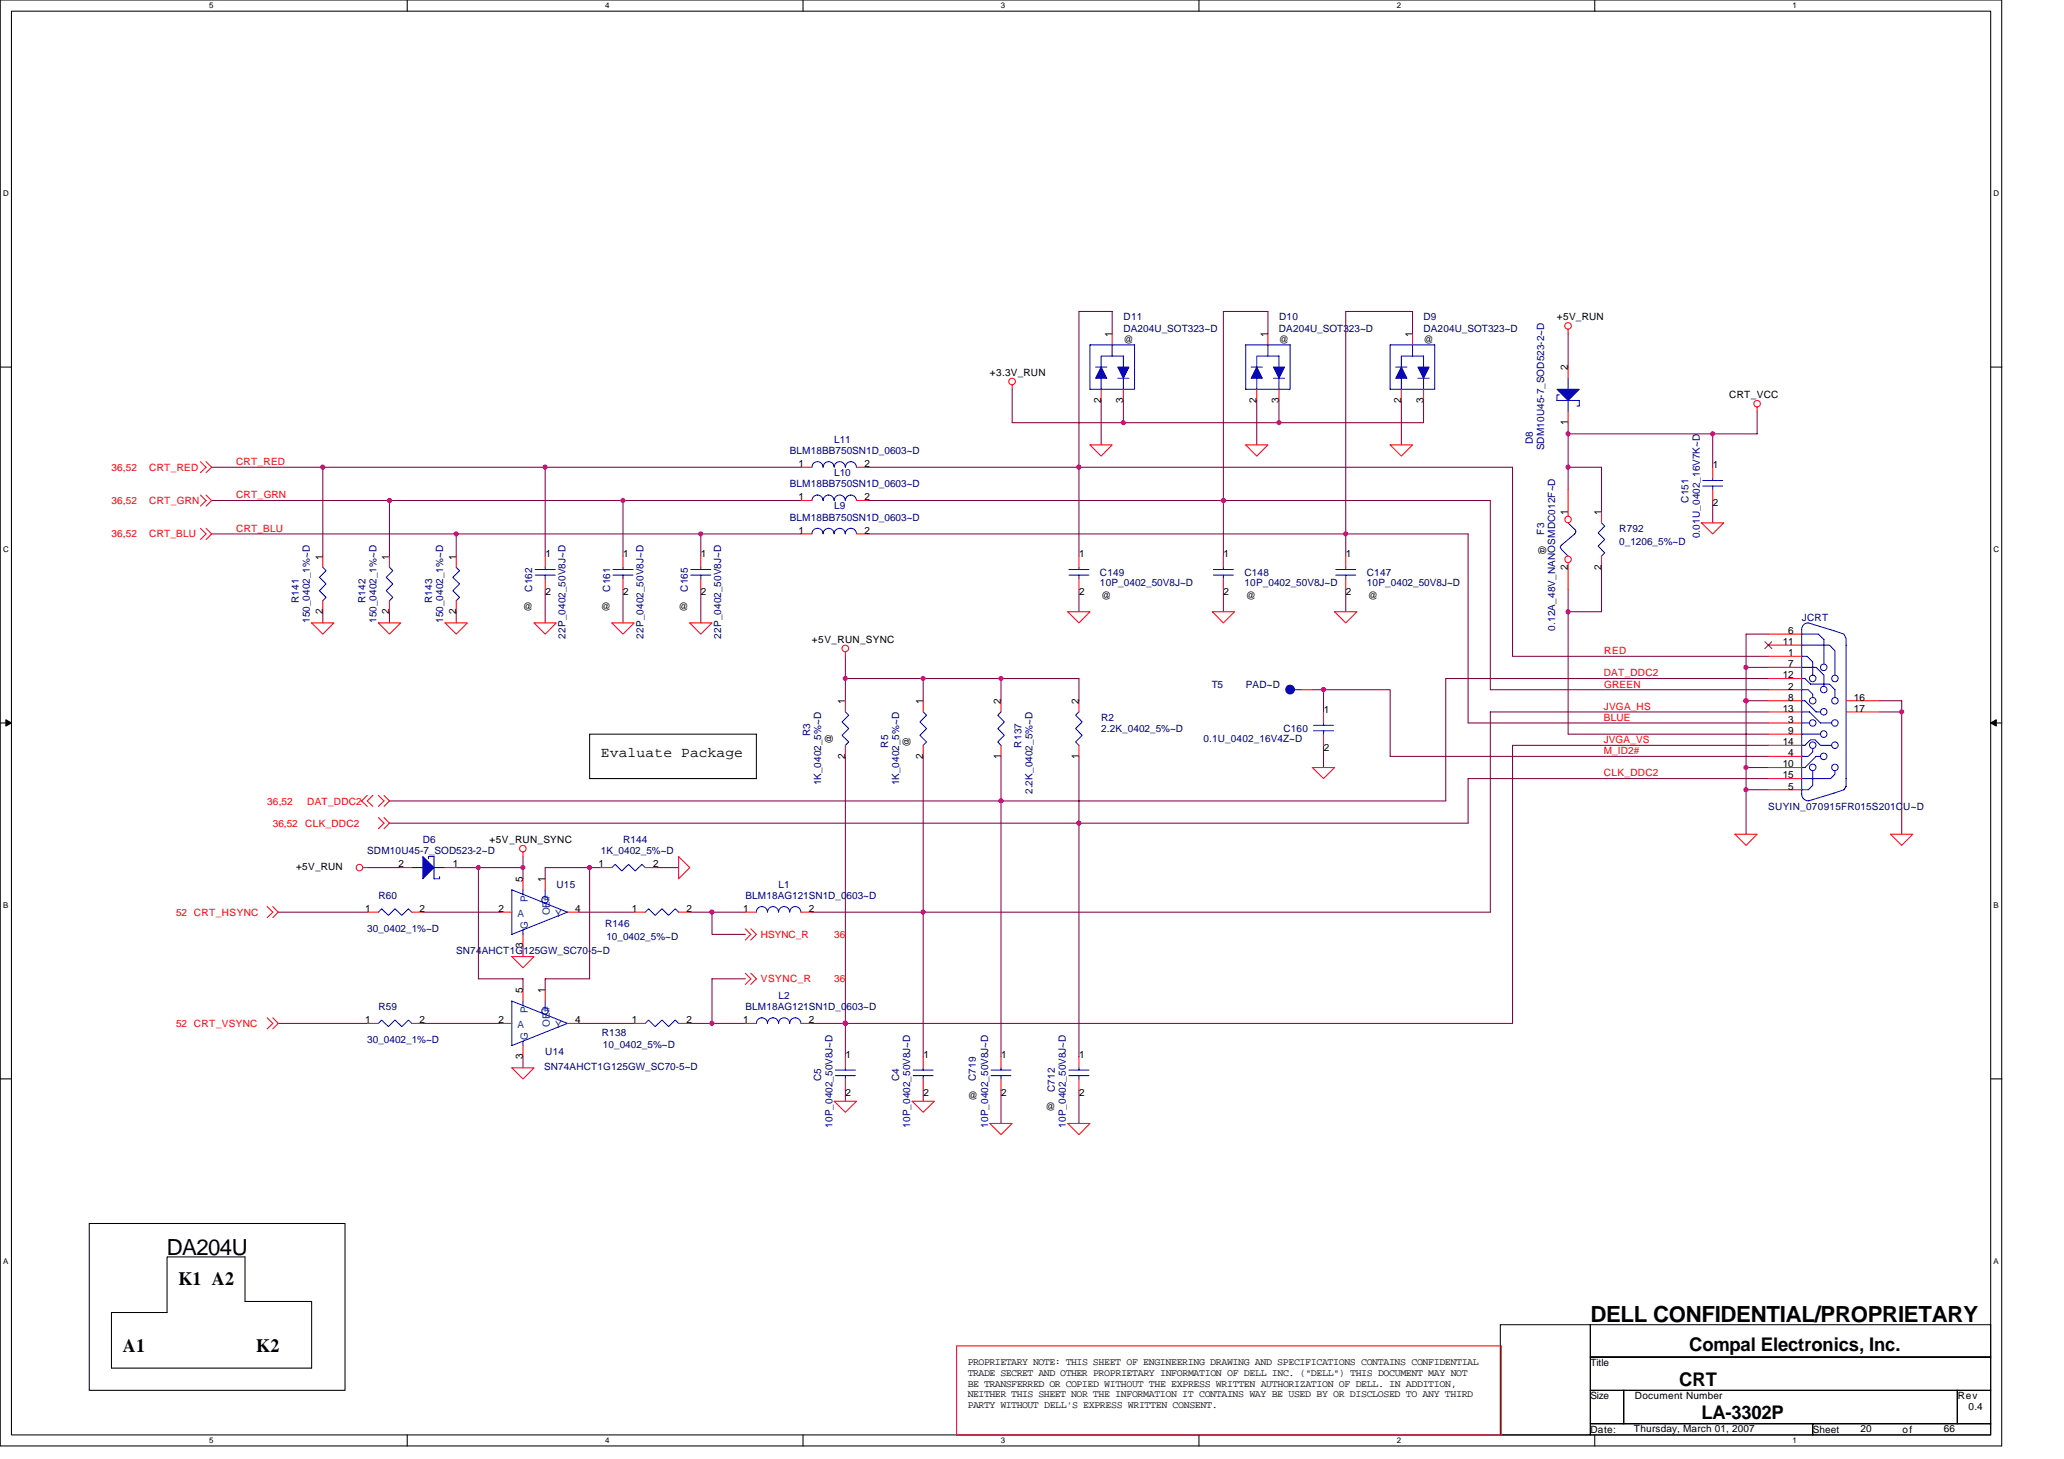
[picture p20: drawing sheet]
<svg xmlns="http://www.w3.org/2000/svg" width="297mm" height="210mm" viewBox="0 0 297 210" stroke-linecap="round" stroke-linejoin="round" font-family="sans-serif">
<defs><g id="words">
<g font-size="3.2">
<text x="24" y="180.5">DA204U</text>
<text x="228.9" y="190.2">DELL CONFIDENTIAL/PROPRIETARY</text>
</g>
<g font-size="2.7">
<text x="25.7" y="184.9">K1 A2</text>
<text x="17.7" y="194.5">A1</text>
<text x="36.9" y="194.5">K2</text>
<text x="243.1" y="194.4">Compal Electronics, Inc.</text>
<text x="241.7" y="199.3">CRT</text>
<text x="244.9" y="204.2">LA-3302P</text>
</g>
<text font-size="2.1" x="86.5" y="108.9">Evaluate Package</text>
<g font-size="1.4" fill="#000080">
<text x="161.7" y="47.7">DA204U_SOT323~D</text>
<text x="161.7" y="46.1">D11</text>
<text x="184.1" y="47.7">DA204U_SOT323~D</text>
<text x="184.1" y="46.1">D10</text>
<text x="204.9" y="46.1">D9</text>
<text x="204.9" y="47.7">DA204U_SOT323~D</text>
<text x="113.7" y="65.3">BLM18BB750SN1D_0603~D</text>
<text x="120.1" y="63.7">L11</text>
<text x="220.6" y="63.9" transform="rotate(-90 220.6 63.9)">D8</text>
<text x="222.2" y="64.8" transform="rotate(-90 222.2 64.8)">SDM10U45-7_SOD523-2~D</text>
<text x="113.7" y="70.1">BLM18BB750SN1D_0603~D</text>
<text x="120.1" y="68.5">L10</text>
<text x="113.7" y="74.9">BLM18BB750SN1D_0603~D</text>
<text x="120.1" y="73.3">L9</text>
<text x="222.2" y="77" transform="rotate(-90 222.2 77)">F3</text>
<text x="233" y="76.5">R792</text>
<text x="243" y="72.3" transform="rotate(-90 243 72.3)">C151</text>
<text x="244.6" y="77.4" transform="rotate(-90 244.6 77.4)">0.01U_0402_16V7K~D</text>
<text x="158.3" y="82.9">C149</text>
<text x="179.1" y="82.9">C148</text>
<text x="196.7" y="82.9">C147</text>
<text x="233" y="78.4">0_1206_5%~D</text>
<text x="43" y="86.7" transform="rotate(-90 43 86.7)">R141</text>
<text x="44.6" y="89.6" transform="rotate(-90 44.6 89.6)">150_0402_1%~D</text>
<text x="52.6" y="86.7" transform="rotate(-90 52.6 86.7)">R142</text>
<text x="54.2" y="89.6" transform="rotate(-90 54.2 89.6)">150_0402_1%~D</text>
<text x="62.2" y="86.7" transform="rotate(-90 62.2 86.7)">R143</text>
<text x="63.8" y="89.6" transform="rotate(-90 63.8 89.6)">150_0402_1%~D</text>
<text x="76.6" y="85.1" transform="rotate(-90 76.6 85.1)">C162</text>
<text x="87.8" y="85.1" transform="rotate(-90 87.8 85.1)">C161</text>
<text x="99" y="85.1" transform="rotate(-90 99 85.1)">C165</text>
<text x="158.3" y="84.3">10P_0402_50V8J~D</text>
<text x="179.1" y="84.3">10P_0402_50V8J~D</text>
<text x="196.7" y="84.3">10P_0402_50V8J~D</text>
<text x="259.3" y="89.3">JCRT</text>
<text x="81.4" y="91.9" transform="rotate(-90 81.4 91.9)">22P_0402_50V8J~D</text>
<text x="92.6" y="91.9" transform="rotate(-90 92.6 91.9)">22P_0402_50V8J~D</text>
<text x="103.8" y="91.9" transform="rotate(-90 103.8 91.9)">22P_0402_50V8J~D</text>
<text x="223.8" y="90.7" transform="rotate(-90 223.8 90.7)">0.12A_48V_NANOSMDC012F~D</text>
<text x="174.4" y="98.9">T5</text>
<text x="179.3" y="98.9">PAD~D</text>
<text x="116.6" y="105.9" transform="rotate(-90 116.6 105.9)">R3</text>
<text x="127.8" y="107.5" transform="rotate(-90 127.8 107.5)">R5</text>
<text x="147" y="107.5" transform="rotate(-90 147 107.5)">R137</text>
<text x="158.5" y="103.7">R2</text>
<text x="158.5" y="105.3">2.2K_0402_5%~D</text>
<text x="173.2" y="106.7">0.1U_0402_16V4Z~D</text>
<text x="184.7" y="105.3">C160</text>
<text x="118.2" y="113" transform="rotate(-90 118.2 113)">1K_0402_5%~D</text>
<text x="129.4" y="113" transform="rotate(-90 129.4 113)">1K_0402_5%~D</text>
<text x="148.6" y="114.3" transform="rotate(-90 148.6 114.3)">2.2K_0402_5%~D</text>
<text x="254.5" y="116.5">SUYIN_070915FR015S201CU~D</text>
<text x="52.8" y="122.9">SDM10U45-7_SOD523-2~D</text>
<text x="60.9" y="121.3">D6</text>
<text x="86.5" y="122.9">1K_0402_5%~D</text>
<text x="89.7" y="121.3">R144</text>
<text x="54.5" y="129.3">R60</text>
<text x="80.1" y="127.7">U15</text>
<text x="107.3" y="129.3">BLM18AG121SN1D_0603~D</text>
<text x="112.1" y="127.7">L1</text>
<text x="52.8" y="134.1">30_0402_1%~D</text>
<text x="65.7" y="137.3">SN74AHCT1G125GW_SC70-5~D</text>
<text x="87.1" y="133.3">R146</text>
<text x="87.3" y="135.2">10_0402_5%~D</text>
<text x="112.1" y="143.7">L2</text>
<text x="54.5" y="145.3">R59</text>
<text x="86.6" y="149">R138</text>
<text x="107.3" y="145.3">BLM18AG121SN1D_0603~D</text>
<text x="52.8" y="150.1">30_0402_1%~D</text>
<text x="78.3" y="154">SN74AHCT1G125GW_SC70-5~D</text>
<text x="78.5" y="151.7">U14</text>
<text x="86.8" y="150.7">10_0402_5%~D</text>
<text x="118.2" y="155.6" transform="rotate(-90 118.2 155.6)">C5</text>
<text x="129.4" y="155.6" transform="rotate(-90 129.4 155.6)">C4</text>
<text x="140.4" y="155.6" transform="rotate(-90 140.4 155.6)">C719</text>
<text x="151.8" y="157.1" transform="rotate(-90 151.8 157.1)">C712</text>
<text x="119.8" y="162.3" transform="rotate(-90 119.8 162.3)">10P_0402_50V8J~D</text>
<text x="131" y="162.3" transform="rotate(-90 131 162.3)">10P_0402_50V8J~D</text>
<text x="142.2" y="162.3" transform="rotate(-90 142.2 162.3)">10P_0402_50V8J~D</text>
<text x="153.4" y="162.3" transform="rotate(-90 153.4 162.3)">10P_0402_50V8J~D</text>
</g>
<g font-size="1.4">
<text x="224.1" y="46.1">+5V_RUN</text>
<text x="160" y="48.5" transform="rotate(-90 160 48.5)">1</text>
<text x="161.7" y="49.3">@</text>
<text x="182.5" y="48.5" transform="rotate(-90 182.5 48.5)">1</text>
<text x="184.1" y="49.3">@</text>
<text x="203.3" y="48.5" transform="rotate(-90 203.3 48.5)">1</text>
<text x="204.9" y="49.3">@</text>
<text x="225.7" y="53.3" transform="rotate(-90 225.7 53.3)">2</text>
<text x="142.5" y="54.1">+3.3V_RUN</text>
<text x="158.5" y="57.9" transform="rotate(-90 158.5 57.9)">2</text>
<text x="161.6" y="57.9" transform="rotate(-90 161.6 57.9)">3</text>
<text x="180.8" y="57.9" transform="rotate(-90 180.8 57.9)">2</text>
<text x="184" y="57.9" transform="rotate(-90 184 57.9)">3</text>
<text x="201.7" y="57.9" transform="rotate(-90 201.7 57.9)">2</text>
<text x="204.8" y="57.9" transform="rotate(-90 204.8 57.9)">3</text>
<text x="248.9" y="57.3">CRT_VCC</text>
<text x="225.7" y="61.2" transform="rotate(-90 225.7 61.2)">1</text>
<text x="114.9" y="67.2">1</text>
<text x="114.9" y="72">1</text>
<text x="124.4" y="67.2">2</text>
<text x="124.4" y="72">2</text>
<text x="246.5" y="67.4">1</text>
<text x="114.9" y="76.8">1</text>
<text x="124.4" y="76.8">2</text>
<text x="225.7" y="74.1" transform="rotate(-90 225.7 74.1)">1</text>
<text x="230.5" y="74.1" transform="rotate(-90 230.5 74.1)">1</text>
<text x="246.5" y="72.8">2</text>
<text x="46.4" y="80.5" transform="rotate(-90 46.4 80.5)">1</text>
<text x="56" y="80.5" transform="rotate(-90 56 80.5)">1</text>
<text x="65.6" y="80.5" transform="rotate(-90 65.6 80.5)">1</text>
<text x="78.5" y="80.2">1</text>
<text x="89.7" y="80.2">1</text>
<text x="100.9" y="80.2">1</text>
<text x="155.3" y="80.2">1</text>
<text x="176.1" y="80.2">1</text>
<text x="193.7" y="80.2">1</text>
<text x="221.5" y="78.4" transform="rotate(90 221.5 78.4)">@</text>
<text x="225.7" y="81.9" transform="rotate(-90 225.7 81.9)">2</text>
<text x="230.5" y="81.9" transform="rotate(-90 230.5 81.9)">2</text>
<text x="46.4" y="88.3" transform="rotate(-90 46.4 88.3)">2</text>
<text x="56" y="88.3" transform="rotate(-90 56 88.3)">2</text>
<text x="65.6" y="88.3" transform="rotate(-90 65.6 88.3)">2</text>
<text x="75.3" y="87.7">@</text>
<text x="78.5" y="85.6">2</text>
<text x="86.5" y="87.7">@</text>
<text x="89.7" y="85.6">2</text>
<text x="97.7" y="87.7">@</text>
<text x="100.9" y="85.6">2</text>
<text x="155.3" y="85.6">2</text>
<text x="158.5" y="86.1">@</text>
<text x="176.1" y="85.6">2</text>
<text x="179.3" y="86.1">@</text>
<text x="193.7" y="85.6">2</text>
<text x="196.9" y="86.1">@</text>
<text x="116.9" y="92.5">+5V_RUN_SYNC</text>
<text x="256.6" y="92.8">11</text>
<text x="257.4" y="91.2">6</text>
<text x="257.4" y="94.4">1</text>
<text x="257.4" y="96">7</text>
<text x="121.6" y="101.3" transform="rotate(-90 121.6 101.3)">1</text>
<text x="132.8" y="101.3" transform="rotate(-90 132.8 101.3)">1</text>
<text x="144" y="101.3" transform="rotate(-90 144 101.3)">2</text>
<text x="155.3" y="101.3" transform="rotate(-90 155.3 101.3)">2</text>
<text x="256.6" y="97.6">12</text>
<text x="257.4" y="99.2">2</text>
<text x="257.4" y="100.8">8</text>
<text x="266.8" y="100.8">16</text>
<text x="119.8" y="107.1" transform="rotate(-90 119.8 107.1)">@</text>
<text x="131" y="107.5" transform="rotate(-90 131 107.5)">@</text>
<text x="190.5" y="102.6">1</text>
<text x="256.6" y="102.4">13</text>
<text x="256.6" y="107.2">14</text>
<text x="257.4" y="104">3</text>
<text x="257.4" y="105.6">9</text>
<text x="266.8" y="102.4">17</text>
<text x="121.6" y="109.2" transform="rotate(-90 121.6 109.2)">2</text>
<text x="132.8" y="109.2" transform="rotate(-90 132.8 109.2)">2</text>
<text x="144" y="109.2" transform="rotate(-90 144 109.2)">1</text>
<text x="155.3" y="109.2" transform="rotate(-90 155.3 109.2)">1</text>
<text x="190.5" y="108">2</text>
<text x="256.6" y="110.4">10</text>
<text x="256.6" y="112">15</text>
<text x="257.4" y="108.8">4</text>
<text x="257.4" y="113.6">5</text>
<text x="42.6" y="125.2">+5V_RUN</text>
<text x="57.3" y="124.8">2</text>
<text x="65.2" y="124.8">1</text>
<text x="70.5" y="121.3">+5V_RUN_SYNC</text>
<text x="86.1" y="124.8">1</text>
<text x="94" y="124.8">2</text>
<text x="52.5" y="131.2">1</text>
<text x="60.4" y="131.2">2</text>
<text x="71.7" y="131.2">2</text>
<text x="75.2" y="126.9" transform="rotate(-90 75.2 126.9)">5</text>
<text x="78.4" y="126.9" transform="rotate(-90 78.4 126.9)">1</text>
<text x="82.8" y="131.2">4</text>
<text x="90.9" y="131.2">1</text>
<text x="98.8" y="131.2">2</text>
<text x="106.9" y="131.2">1</text>
<text x="116.4" y="131.2">2</text>
<text x="75.2" y="136.4" transform="rotate(-90 75.2 136.4)">3</text>
<text x="75.2" y="142.9" transform="rotate(-90 75.2 142.9)">5</text>
<text x="78.4" y="142.9" transform="rotate(-90 78.4 142.9)">1</text>
<text x="52.5" y="147.2">1</text>
<text x="60.4" y="147.2">2</text>
<text x="71.7" y="147.2">2</text>
<text x="82.8" y="147.2">4</text>
<text x="90.9" y="147.2">1</text>
<text x="98.8" y="147.2">2</text>
<text x="106.9" y="147.2">1</text>
<text x="116.4" y="147.2">2</text>
<text x="75.2" y="152.4" transform="rotate(-90 75.2 152.4)">3</text>
<text x="121.7" y="152.2">1</text>
<text x="132.9" y="152.2">1</text>
<text x="144.1" y="152.2">1</text>
<text x="155.3" y="152.2">1</text>
<text x="121.7" y="157.6">2</text>
<text x="132.9" y="157.6">2</text>
<text x="139.3" y="158.1">@</text>
<text x="144.1" y="157.6">2</text>
<text x="150.5" y="159.7">@</text>
<text x="155.3" y="157.6">2</text>
<text x="139.3" y="196.4">PROPRIETARY NOTE: THIS SHEET OF ENGINEERING DRAWING AND SPECIFICATIONS CONTAINS CONFIDENTIAL</text>
<text x="139.3" y="197.9">TRADE SECRET AND OTHER PROPRIETARY INFORMATION OF DELL INC. (&quot;DELL&quot;) THIS DOCUMENT MAY NOT</text>
<text x="228.9" y="196.5">Title</text>
<text x="139.3" y="199.5">BE TRANSFERRED OR COPIED WITHOUT THE EXPRESS WRITTEN AUTHORIZATION OF DELL. IN ADDITION,</text>
<text x="139.3" y="201">NEITHER THIS SHEET NOR THE INFORMATION IT CONTAINS WAY BE USED BY OR DISCLOSED TO ANY THIRD</text>
<text x="139.3" y="202.6">PARTY WITHOUT DELL'S EXPRESS WRITTEN CONSENT.</text>
<text x="228.9" y="201.3">Size</text>
<text x="235.3" y="201.3">Document Number</text>
<text x="281.7" y="201.3">Rev</text>
<text x="283.3" y="202.9">0.4</text>
<text x="228.9" y="206.1">Date:</text>
<text x="235.1" y="206">Thursday, March 01, 2007</text>
<text x="260.9" y="206.1">Sheet</text>
<text x="267.8" y="206">20</text>
<text x="273.8" y="206.1">of</text>
<text x="279.8" y="206">66</text>
</g>
<g font-size="1.4" fill="#f00">
<text x="16" y="67.7">36,52</text>
<text x="21.5" y="67.7">CRT_RED</text>
<text x="34" y="71.7">CRT_GRN</text>
<text x="34" y="66.9">CRT_RED</text>
<text x="16" y="72.5">36,52</text>
<text x="16" y="77.3">36,52</text>
<text x="21.5" y="72.5">CRT_GRN</text>
<text x="21.5" y="77.3">CRT_BLU</text>
<text x="34" y="76.5">CRT_BLU</text>
<text x="230.9" y="94.1">RED</text>
<text x="230.8" y="97.3">DAT_DDC2</text>
<text x="230.8" y="98.9">GREEN</text>
<text x="230.8" y="102.1">JVGA_HS</text>
<text x="230.8" y="103.7">BLUE</text>
<text x="230.8" y="106.9">JVGA_VS</text>
<text x="230.8" y="111.7">CLK_DDC2</text>
<text x="230.8" y="108.5">M_ID2#</text>
<text x="38.5" y="115.9">36,52</text>
<text x="39.3" y="118.9">36,52</text>
<text x="43.9" y="118.9">CLK_DDC2</text>
<text x="44.2" y="115.9">DAT_DDC2</text>
<text x="25.3" y="131.7">52 CRT_HSYNC</text>
<text x="109.5" y="134.9">HSYNC_R</text>
<text x="120.1" y="134.9">36</text>
<text x="109.5" y="141.3">VSYNC_R</text>
<text x="120.1" y="141.3">36</text>
<text x="25.3" y="147.7">52 CRT_VSYNC</text>
</g>
<g font-size="1.4" fill="#004080">
<text x="74.5" y="131.9">A</text>
<text x="75.9" y="129.8" transform="rotate(-90 75.9 129.8)">P</text>
<text x="79.1" y="131.7" transform="rotate(-90 79.1 131.7)">OE#</text>
<text x="79.9" y="131.9">Y</text>
<text x="75.9" y="133.6" transform="rotate(-90 75.9 133.6)">G</text>
<text x="74.5" y="147.9">A</text>
<text x="75.9" y="149.6" transform="rotate(-90 75.9 149.6)">G</text>
<text x="75.9" y="145.8" transform="rotate(-90 75.9 145.8)">P</text>
<text x="79.1" y="147.7" transform="rotate(-90 79.1 147.7)">OE#</text>
<text x="79.9" y="147.9">Y</text>
</g>
<g font-size="1.1">
<text x="30.1" y="1.2">5</text>
<text x="87.1" y="1.2">4</text>
<text x="144" y="1.2">3</text>
<text x="201" y="1.2">2</text>
<text x="258" y="1.2">1</text>
<text x=".4" y="28.2">D</text>
<text x="286.9" y="28.2">D</text>
<text x=".4" y="79.4">C</text>
<text x="286.9" y="79.4">C</text>
<text x=".4" y="130.6">B</text>
<text x="286.9" y="130.6">B</text>
<text x=".4" y="181.8">A</text>
<text x="286.9" y="181.8">A</text>
<text x="30.1" y="207.6">5</text>
<text x="87.1" y="207.6">4</text>
<text x="144" y="207.6">3</text>
<text x="201" y="207.6">2</text>
<text x="258" y="207.6">1</text>
</g>
</g></defs>
<path d="M0 0h288.1v208h-288.1zM1.6 1.6h284.9v204.8h-284.9z" fill="none" stroke="#000" stroke-width=".15"/>
<g fill="#fff">
<path d="M30.1 .2h.6v1.2h-.6z"/>
<path d="M30.1 206.6h.6v1.3h-.6z"/>
</g>
<path d="M58.6 0v1.6M58.6 206.4v1.6" fill="none" stroke="#000" stroke-width=".15"/>
<g fill="#fff">
<path d="M87.1 .2h.6v1.2h-.6z"/>
<path d="M87.1 206.6h.6v1.3h-.6z"/>
</g>
<path d="M115.6 0v1.6M115.6 206.4v1.6" fill="none" stroke="#000" stroke-width=".15"/>
<g fill="#fff">
<path d="M144 .2h.6v1.2h-.6z"/>
<path d="M144 206.6h.6v1.3h-.6z"/>
</g>
<path d="M172.5 0v1.6M172.5 206.4v1.6" fill="none" stroke="#000" stroke-width=".15"/>
<g fill="#fff">
<path d="M201 .2h.6v1.2h-.6z"/>
<path d="M201 206.6h.6v1.3h-.6z"/>
</g>
<path d="M229.5 0v1.6M229.5 206.4v1.6" fill="none" stroke="#000" stroke-width=".15"/>
<g fill="#fff">
<path d="M258 .2h.6v1.2h-.6z"/>
<path d="M258 206.6h.6v1.3h-.6z"/>
<path d="M.4 27.2h.8v1.3h-.8z"/>
<path d="M286.9 27.2h.8v1.3h-.8z"/>
<path d="M.4 78.4h.8v1.3h-.8z"/>
<path d="M286.9 78.4h.8v1.3h-.8z"/>
</g>
<path d="M0 52.8h1.6M286.5 52.8h1.6" fill="none" stroke="#000" stroke-width=".15"/>
<g fill="#fff">
<path d="M.4 129.6h.8v1.3h-.8z"/>
<path d="M286.9 129.6h.7v1.3h-.7z"/>
</g>
<path d="M0 104h1.6M286.5 104h1.6" fill="none" stroke="#000" stroke-width=".15"/>
<path d="M.8 103.5l.8 .5-.8 .5zM286.5 104l.8-.5v1z" fill="#000" stroke="#000" stroke-width=".14"/>
<g fill="#fff">
<path d="M.4 180.8h.8v1.3h-.8z"/>
<path d="M286.9 180.8h.7v1.3h-.7z"/>
</g>
<g fill="none" stroke="#000" stroke-width=".15">
<path d="M84.9 105.6h24v6.4h-24zM0 155.2h1.6M286.5 155.2h1.6M12.8 176h36.9v24h-36.9zM16 188.8h8v-8h11.3v6.4h9.5v9.6h-28.8zM215.9 190.6h13v15.8h-13zM228.9 190.6h57.6v4.6h-57.6zM228.9 195.2h57.6v4.8h-57.6zM228.9 200h4.8v4.8h-4.8zM228.9 204.8h32v1.6h-32zM233.7 200h48v4.8h-48zM260.9 204.8h25.6v1.6h-25.6z"/>
<path d="M281.7 200h4.8v4.8h-4.8z"/>
</g>
<g fill="none" stroke="#800040" stroke-width=".15">
<path d="M145.7 56v4.8h59.2v-3.2M158.5 57.6v6.4M160.1 48v-3.2h-4.8v35.2M161.7 57.6v3.2M180.9 57.6v6.4M182.5 48v-3.2h-6.4v35.2M184.1 57.6v3.2M201.7 57.6v6.4M203.3 48v-3.2h-9.6v35.2M225.7 48v4.8M252.9 59.2v3.2h-27.2M30.5 72h84.8"/>
<path d="M30.5 76.8h84.8M30.5 67.2h84.8M46.5 67.2v12.8M56 72v8M65.7 76.8v3.2M78.5 67.2v12.8M89.7 72v8M100.9 76.8v3.2M124.9 72h89.6v27.2h40M124.9 76.8h86.4v27.2h43.2M124.9 67.2h92.8v27.2h36.8M225.7 70.4v-3.2h4.8v6.4"/>
<path d="M225.7 60.8v6.4M246.5 62.4v4.8M246.5 72v3.2M46.5 88v1.6M56 88v1.6M65.7 88v1.6M78.5 84.8v4.8M89.7 84.8v4.8M100.9 84.8v4.8M121.7 97.6h33.6v3.2M121.7 94.4v6.4M132.9 97.6v3.2"/>
<path d="M144.1 97.6v3.2M155.3 84.8v3.2M176.1 84.8v3.2M188.9 99.2h1.6M190.5 99.2h9.6v9.6h54.4M190.5 99.2v3.2M193.7 84.8v3.2M225.7 88v17.6h28.8M230.5 81.6v6.4h-4.8v-3.2M251.3 96v24M254.5 91.2h-3.2v4.8h3.2M254.5 97.6h-46.4v17.6h-152.1"/>
<path d="M121.7 108.8v43.2M132.9 108.8v43.2M144.1 108.8v43.2M155.3 108.8v43.2M190.5 107.2v3.2M251.3 100.8h3.2M251.3 113.6h3.2M251.3 110.4h3.2M254.5 112h-43.2v6.4h-155.3M254.5 107.2h-36.8v40h-100.8M254.5 102.4h-40v28.8h-97.6M270.5 100.8h3.2v19.2"/>
<path d="M270.5 102.4h3.2M40 131.2h12.8M52.8 124.8h4.9M60.9 131.2h11.1M65.7 124.8h9.6M68.9 124.8v16h6.4v1.6M75.3 123.2v3.2M75.3 136v1.6M83.3 131.2h8M84.9 124.8v16h-6.4v1.6M86.5 124.8h-8v1.6M94.5 124.8h3.2"/>
<path d="M99.3 131.2h8M102.5 131.2v3.2h4.8M40 147.2h12.8M60.9 147.2h11.1M75.3 152v1.6M83.3 147.2h8M99.3 147.2h8M107.3 140.8h-4.8v6.4M121.7 156.8v1.6M132.9 156.8v1.6M144.1 156.8v4.8M155.3 156.8v4.8"/>
</g>
<g fill="none" stroke="#f00" stroke-width=".15">
<path d="M145.7 55.4v.6M225.7 47.4v.6M252.9 58.6v.6M28.8 66.4l.9 .8-.9 .8M28.8 71.2l.9 .8-.9 .8M28.8 76l.9 .8-.9 .8M29.7 66.4l.8 .8-.8 .8M29.7 71.2l.8 .8-.8 .8M29.7 76l.8 .8-.8 .8M115.3 76.8h1.6M123.3 76.8h1.6M156.9 64h3.2l-1.6 1.6z"/>
<path d="M179.3 64h3.2l-1.6 1.6zM200.1 64h3.2l-1.6 1.6zM244.9 75.2h3.2l-1.6 1.6zM44.8 89.6h3.2l-1.5 1.6zM54.5 89.6h3.2l-1.7 1.6zM56 80v1.6M56 86.4v1.6M64 89.6h3.3l-1.6 1.6zM76.9 89.6h3.1l-1.5 1.6zM88.1 89.6h3.2l-1.6 1.6zM99.3 89.6h3.2l-1.6 1.6zM121.7 93.8v.6"/>
<path d="M153.7 88h3.2l-1.6 1.6zM174.5 88h3.2l-1.6 1.6zM192.1 88h3.2l-1.6 1.6zM193.7 80v1.6M193.7 83.2v1.6M52.8 114.4l-.8 .8 .8 .8M53.7 114.4l-.9 .8 .9 .8M54.5 117.6l.8 .8-.8 .8M54.5 114.4l.8 .8-.8 .8M55.3 117.6l.7 .8-.7 .8M55.3 114.4l.7 .8-.7 .8M155.3 100.8v1.6"/>
<path d="M155.3 107.2v1.6M188.9 110.4h3.2l-1.6 1.6zM38.5 130.4l.8 .8-.8 .8M39.3 130.4l.7 .8-.7 .8M52.2 124.8h.6M57.7 124.8h1.6M64 124.8h1.7M72 131.2h1.7M73.7 137.6h3.2l-1.6 1.6zM75.3 122.6v.6M75.3 126.4v1.6M75.3 134.4v1.6"/>
<path d="M78.5 126.4v1.6M81.7 131.2h1.6M91.3 131.2h1.6M97.7 123.2l1.6 1.6-1.6 1.6zM97.7 131.2h1.6M107.3 133.6l.8 .8-.8 .8M107.3 131.2h1.6M108.1 133.6l.8 .8-.8 .8M115.3 131.2h1.6M249.7 120h3.2l-1.6 1.6zM272.1 120h3.2l-1.6 1.6zM38.5 146.4l.8 .8-.8 .8"/>
<path d="M39.3 146.4l.7 .8-.7 .8M73.7 153.6h3.2l-1.6 1.6zM107.3 140l.8 .8-.8 .8M107.3 147.2h1.6M108.1 140l.8 .8-.8 .8M115.3 147.2h1.6M120.1 158.4h3.2l-1.6 1.6zM131.3 158.4h3.2l-1.6 1.6zM142.5 161.6h3.2l-1.6 1.6zM153.7 161.6h3.2l-1.6 1.6zM137.7 193.6h78.4v12.8h-78.4z"/>
<circle cx="145.7" cy="54.9" r=".47"/>
<circle cx="225.7" cy="46.9" r=".47"/>
<circle cx="252.9" cy="58.1" r=".47"/>
<circle cx="121.7" cy="93.3" r=".48"/>
<circle cx="51.7" cy="124.8" r=".47"/>
<circle cx="75.2" cy="122.1" r=".47"/>
</g>
<g fill="none" stroke="#00f" stroke-width=".15">
<path d="M116.9 76.8a.79 .79 0 0 1 .8-.8 .79 .79 0 0 1 .7 .8M118.5 76.8a.78 .78 0 0 1 .7-.8 .78 .78 0 0 1 .8 .8M120.1 76.8a.79 .79 0 0 1 .7-.8 .79 .79 0 0 1 .8 .8M121.7 76.8a.79 .79 0 0 1 .8-.8 .79 .79 0 0 1 .8 .8M224.7 79.1l1 .9M225.7 75.2l.9 1M226.6 76.1a.46 .46 0 0 1 0 .7l-1.9 1.6a.33 .33 0 0 0 0 .6M56 81.6l.5 .5-.9 1 .9 .9-.9 1 .9 .9-.5 .5M192.2 82.7h2.9M192.2 81.9h2.9M193.7 81.6v.3M193.7 82.7v.5"/>
<path d="M155.3 102.4l-.5 .5 .9 1-.9 .9 .9 1-.9 .9 .5 .5M59.3 124.8h1.6M61.7 123.5v-.3h.8v3.2h.8v-.3M62.5 124.8h1.5M73.7 128l8 3.2-8 3.2zM75.3 128v.7M75.3 133.8v.6M78.5 128v1M92.9 131.2l.4-.5 1 1 1-1 .9 1 1-1 .5 .5M108.9 131.2a.79 .79 0 0 1 .8-.8 .79 .79 0 0 1 .7 .8 .79 .79 0 0 1 .8-.8 .79 .79 0 0 1 .8 .8 .8 .8 0 0 1 .8-.8 .8 .8 0 0 1 .8 .8 .8 .8 0 0 1 .8-.8 .8 .8 0 0 1 .8 .8M108.9 147.2a.79 .79 0 0 1 .8-.8 .79 .79 0 0 1 .7 .8 .79 .79 0 0 1 .8-.8 .79 .79 0 0 1 .8 .8 .8 .8 0 0 1 .8-.8 .8 .8 0 0 1 .8 .8 .8 .8 0 0 1 .8-.8 .8 .8 0 0 1 .8 .8"/>
<circle cx="78.4" cy="129.5" r=".47"/>
</g>
<path d="M60.9 123.2l1.6 1.6-1.6 1.6z" fill-rule="evenodd" fill="#00f" stroke="#00f" stroke-width=".15"/>
<circle cx="225.7" cy="74.7" r=".46" fill="#fff" stroke="#f00" stroke-width=".15"/>
<path d="M225.7 70.4v3.9" fill="none" stroke="#f00" stroke-width=".15"/>
<circle cx="225.7" cy="80.5" r=".46" fill="#fff" stroke="#f00" stroke-width=".15"/>
<g fill="none" stroke="#f00" stroke-width=".15">
<path d="M158.5 56v1.6M160.1 48v1.6M161.7 56v1.6M180.9 56v1.6M182.5 48v1.6M184.1 56v1.6M201.7 56v1.6M203.3 48v1.6M204.9 56v1.6M225.7 52.8v1.6M225.7 59.2v1.6M115.3 67.2h1.6"/>
<path d="M115.3 72h1.6M123.3 67.2h1.6M123.3 72h1.6M230.5 73.6v1.6M246.5 67.2v1.6M246.5 70.4v1.6M46.5 80v1.6M46.5 86.4v1.6M65.7 80v1.6M65.7 86.4v1.6M78.5 80v1.6M78.5 83.2v1.6"/>
<path d="M89.7 80v1.6M89.7 83.2v1.6M100.9 80v1.6M100.9 83.2v1.6M155.3 80v1.6M155.3 83.2v1.6M176.1 80v1.6M176.1 83.2v1.6M187.3 99.2h1.6M225.7 81v3.8M230.5 80v1.6M254.5 99.2h4.8"/>
<path d="M254.5 91.2h4.8M254.5 92.8h4.8M254.5 94.4h4.8M254.5 96h4.8M254.5 97.6h4.8M121.7 100.8v1.6M121.7 107.2v1.6M132.9 100.8v1.6M132.9 107.2v1.6M144.1 100.8v1.6M144.1 107.2v1.6M190.5 102.4v1.6"/>
<path d="M190.5 105.6v1.6M254.5 100.8h4.8M254.5 102.4h4.8M254.5 104h4.8M254.5 105.6h4.8M254.5 107.2h4.8M254.5 108.8h4.8M254.5 110.4h4.8M254.5 112h4.8M254.5 113.6h4.8M265.7 100.8h4.8M265.7 102.4h4.8"/>
<path d="M52.8 131.2h1.7M59.3 131.2h1.6M86.5 124.8h1.6M92.9 124.8h1.6M52.8 147.2h1.7M59.3 147.2h1.6M72 147.2h1.7M75.3 142.4v1.6M75.3 150.4v1.6M78.5 142.4v1.6M81.7 147.2h1.6M91.3 147.2h1.6"/>
<path d="M97.7 147.2h1.6M121.7 152v1.6M121.7 155.2v1.6M132.9 152v1.6M132.9 155.2v1.6M144.1 152v1.6M144.1 155.2v1.6M155.3 152v1.6M155.3 155.2v1.6"/>
</g>
<g fill="none" stroke="#00f" stroke-width=".15">
<path d="M156.9 49.6h6.4v6.4h-6.4zM157.7 52.8h1.6M158.5 54.4v1.6M160.1 51.2h-1.6v1.6M160.1 51.2h1.6v1.6M160.1 49.6v1.6M160.9 54.4h1.6M161.7 54.4v1.6M179.3 49.6h6.4v6.4h-6.4zM180.1 52.8h1.6M180.9 54.4v1.6M182.5 51.2h-1.6v1.6"/>
<path d="M182.5 51.2h1.6v1.6M182.5 49.6v1.6M183.3 54.4h1.6M184.1 54.4v1.6M200.1 49.6h6.4v6.4h-6.4zM200.9 52.8h1.6M201.7 54.4v1.6M203.3 51.2h-1.6v1.6M203.3 49.6v1.6M203.3 51.2h1.6v1.6M204.1 54.4h1.6M204.9 54.4v1.6"/>
<path d="M224.4 56.8h-.3v.8h3.2v.8h-.4M225.7 54.4v1.6M225.7 57.6v1.6M116.9 67.2a.79 .79 0 0 1 .8-.8 .79 .79 0 0 1 .7 .8M116.9 72a.79 .79 0 0 1 .8-.8 .79 .79 0 0 1 .7 .8M118.5 67.2a.78 .78 0 0 1 .7-.8 .78 .78 0 0 1 .8 .8M118.5 72a.78 .78 0 0 1 .7-.8 .78 .78 0 0 1 .8 .8M120.1 67.2a.79 .79 0 0 1 .7-.8 .79 .79 0 0 1 .8 .8M120.1 72a.79 .79 0 0 1 .7-.8 .79 .79 0 0 1 .8 .8M121.7 67.2a.79 .79 0 0 1 .8-.8 .79 .79 0 0 1 .8 .8M121.7 72a.79 .79 0 0 1 .8-.8 .79 .79 0 0 1 .8 .8M230.5 75.2l.4 .5-.9 1 .9 .9-.9 1 .9 .9-.4 .5"/>
<path d="M245 69.9h2.9M245 69.1h2.9M246.5 68.8v.3M246.5 69.9v.5M46.5 81.6l.4 .5-.9 1 .9 .9-.9 1 .9 .9-.4 .5M65.7 81.6l.4 .5-.9 1 .9 .9-.9 1 .9 .9-.4 .5M77 82.7h2.9M77 81.9h2.9M78.5 81.6v.3M78.5 82.7v.5M88.2 82.7h2.9M88.2 81.9h2.9"/>
<path d="M89.7 81.6v.3M89.7 82.7v.5M99.4 82.7h2.9M99.4 81.9h2.9M100.9 81.6v.3M100.9 82.7v.5M153.8 82.7h2.9M153.8 81.9h2.9M155.3 81.6v.3M155.3 82.7v.5M174.6 82.7h2.9M174.6 81.9h2.9"/>
<path d="M176.1 81.6v.3M176.1 82.7v.5M186.3 99.2h1M259.3 96h2.1l1.1 1.1v1.6M259.3 97.6h.5l.8 .8h2.7l.8 .8v1.2M259.3 92.8h4l.8 .8v3.5M259.3 91.2h2.4l.8 .8v3.5M259.3 94.4h.8l.8 .8v1.9M259.3 99.2h.9l.7 .7v.5M121.7 102.4l.4 .5-.9 1 .9 .9-.9 1 .9 .9-.4 .5M132.9 102.4l.4 .5-.9 1 .9 .9-.9 1 .9 .9-.4 .5M144.1 102.4l-.5 .5 .9 1-.9 .9 .9 1-.9 .9 .5 .5"/>
<path d="M189 105.1h2.9M189 104.4h2.9M190.5 104v.4M190.5 105.1v.5M259.3 114.3v-23.7a.93 .93 0 0 1 .9-1l5.2 1.6 .3 .7v21.2l-.3 .5-5.2 1.6M259.3 100.8h.5l1.6 1.6h.6M259.3 102.4h1.1l1.6 1.6h1.6M259.3 107.2h.5l.8-.8h.6l.8 .8h1.6M259.3 114.2a.95 .95 0 0 0 .9 1M259.3 104h1.1M259.3 105.6h2.7M260.9 107.7v.5l-.7 .6h-.9"/>
<path d="M260.9 110.9v2.1l-.7 .6h-.9M262 108.8h-.6l-1.6 1.6h-.5M264.1 110.9v.5l-.7 .6h-4.1M54.5 131.2l.4-.5 1 1 1-1 .9 1 1-1 .5 .5M88.1 124.8l.4-.4 1 .9 1-.9 .9 .9 1-.9 .5 .4M54.5 147.2l.4-.5 1 1 1-1 .9 1 1-1 .5 .5M73.7 144l8 3.2-8 3.2zM75.3 144v.7M75.3 149.8v.6M78.5 144v1M92.9 147.2l.4-.5 1 1 1-1 .9 1 1-1 .5 .5M120.2 154.7h2.9"/>
<path d="M120.2 153.9h2.9M121.7 153.6v.3M121.7 154.7v.5M131.4 154.7h2.9M131.4 153.9h2.9M132.9 153.6v.3M132.9 154.7v.5M142.6 154.7h2.9M142.6 153.9h2.9M144.1 153.6v.3M144.1 154.7v.5M153.8 154.7h2.9"/>
<path d="M153.8 153.9h2.9M155.3 153.6v.3M155.3 154.7v.5"/>
<circle cx="260.9" cy="97.6" r=".47"/>
<circle cx="262.5" cy="99.2" r=".47"/>
<circle cx="262.5" cy="96" r=".47"/>
<circle cx="264.1" cy="97.6" r=".47"/>
<circle cx="260.9" cy="107.2" r=".47"/>
<circle cx="260.9" cy="104" r=".47"/>
<circle cx="260.9" cy="100.8" r=".47"/>
<circle cx="260.9" cy="110.4" r=".47"/>
<circle cx="262.5" cy="105.6" r=".47"/>
<circle cx="262.5" cy="102.4" r=".47"/>
<circle cx="262.5" cy="108.8" r=".47"/>
<circle cx="264.1" cy="107.2" r=".47"/>
<circle cx="264.1" cy="100.8" r=".47"/>
<circle cx="264.1" cy="104" r=".47"/>
<circle cx="264.1" cy="110.4" r=".47"/>
<circle cx="78.4" cy="145.5" r=".47"/>
</g>
<g fill="#00f" stroke="#00f" stroke-width=".15">
<path d="M224.1 56h3.2l-1.6 1.6z" fill-rule="evenodd"/>
<path d="M201.7 52.8l.8 1.6h-1.6z" fill-rule="evenodd"/>
<path d="M204.1 52.8h1.6l-.8 1.6z" fill-rule="evenodd"/>
<path d="M158.5 52.8l.8 1.6h-1.6z" fill-rule="evenodd"/>
<path d="M160.9 52.8h1.6l-.8 1.6z" fill-rule="evenodd"/>
<path d="M180.9 52.8l.8 1.6h-1.6z" fill-rule="evenodd"/>
<path d="M183.3 52.8h1.6l-.8 1.6z" fill-rule="evenodd"/>
<circle cx="185.7" cy="99.2" r=".63"/>
</g>
<path d="M254 92.3l1 1M255 92.3l-1 1" fill="none" stroke="#804000" stroke-width=".14"/>
<g fill="#f0f" stroke="#f0f" stroke-width=".15">
<circle cx="121.6" cy="97.6" r=".31"/>
<circle cx="132.8" cy="131.2" r=".32"/>
<circle cx="144.1" cy="97.6" r=".31"/>
<circle cx="132.8" cy="97.6" r=".31"/>
<circle cx="121.6" cy="147.2" r=".32"/>
<circle cx="100.8" cy="76.8" r=".31"/>
<circle cx="251.3" cy="100.8" r=".31"/>
<circle cx="251.3" cy="96" r=".32"/>
<circle cx="251.3" cy="113.6" r=".31"/>
<circle cx="190.5" cy="99.2" r=".32"/>
<circle cx="144.1" cy="115.2" r=".32"/>
<circle cx="155.3" cy="67.2" r=".32"/>
<circle cx="155.3" cy="118.4" r=".31"/>
<circle cx="75.2" cy="124.8" r=".31"/>
<circle cx="68.8" cy="124.8" r=".31"/>
<circle cx="84.8" cy="124.8" r=".31"/>
<circle cx="251.3" cy="110.4" r=".31"/>
<circle cx="65.6" cy="76.8" r=".31"/>
<circle cx="56" cy="72" r=".32"/>
<circle cx="46.4" cy="67.2" r=".32"/>
<circle cx="176.1" cy="72" r=".32"/>
<circle cx="78.4" cy="67.2" r=".32"/>
<circle cx="89.6" cy="72" r=".32"/>
<circle cx="193.7" cy="76.8" r=".31"/>
<circle cx="273.7" cy="102.4" r=".31"/>
<circle cx="184.1" cy="60.8" r=".31"/>
<circle cx="161.7" cy="60.8" r=".31"/>
<circle cx="102.4" cy="147.2" r=".32"/>
<circle cx="102.4" cy="131.2" r=".32"/>
<circle cx="225.7" cy="67.2" r=".32"/>
<circle cx="225.7" cy="62.4" r=".31"/>
<circle cx="246.5" cy="62.4" r=".31"/>
<circle cx="225.7" cy="88" r=".32"/>
</g>
<use href="#words"/>
</svg>
